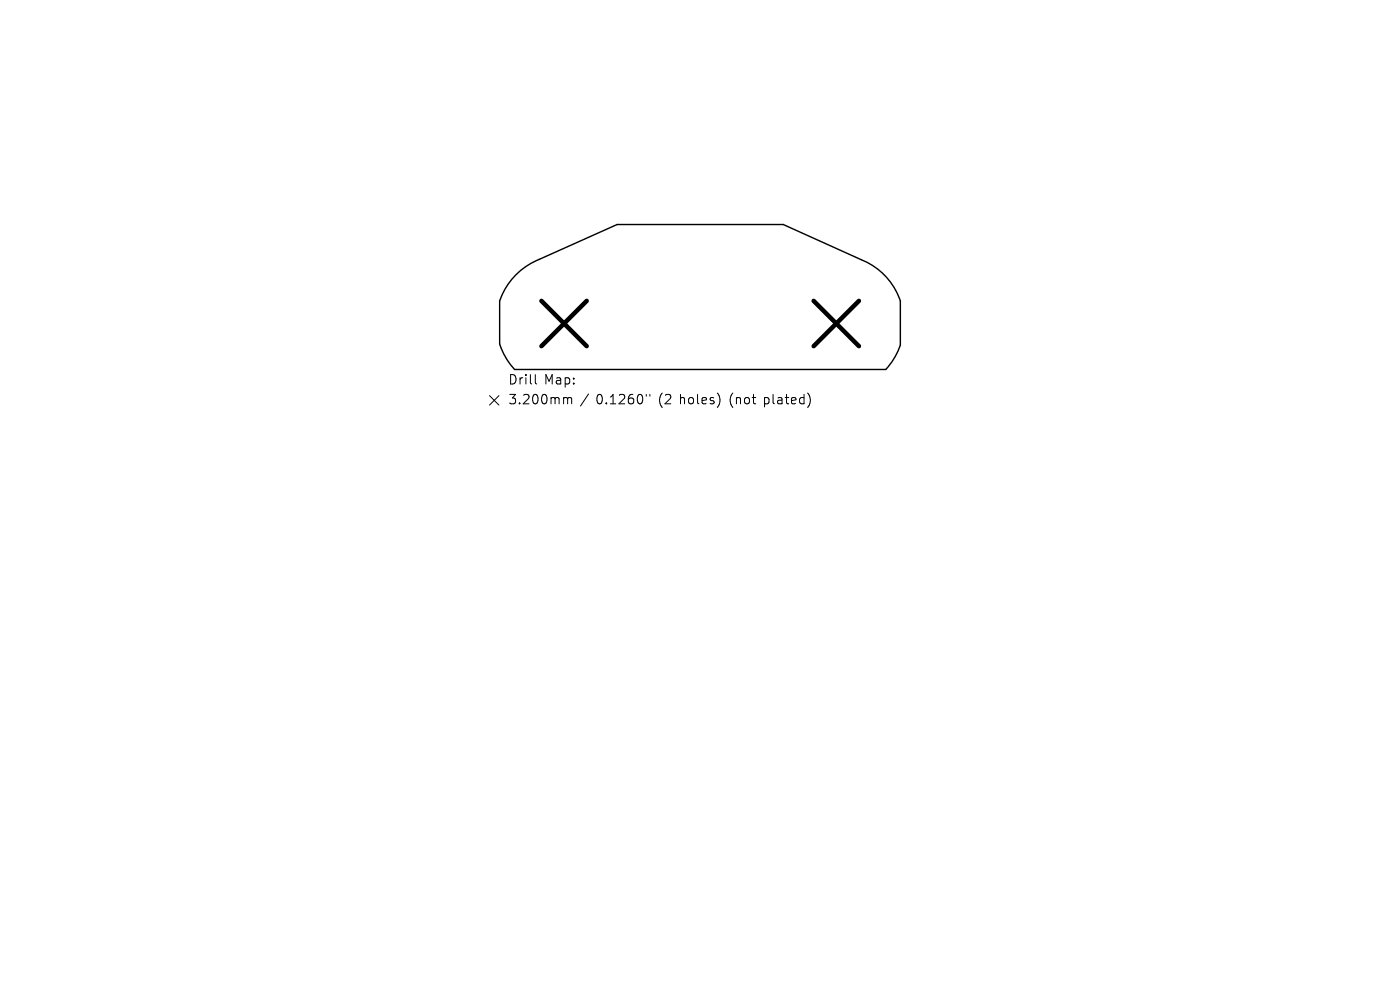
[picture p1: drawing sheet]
<svg xmlns="http://www.w3.org/2000/svg" width="297mm" height="210mm" viewBox="0 0 297 210" stroke-linecap="round" stroke-linejoin="round" font-family="sans-serif">
<defs><g id="words">
<g font-size="2.8">
<text x="107.8" y="82">Drill</text>
<text x="115.4" y="82">Map:</text>
<text x="107.8" y="86.2">3.200mm</text>
<text x="126.4" y="86.2">0.1260&quot;</text>
<text x="139.7" y="86.2">(2</text>
<text x="144.3" y="86.2">holes)</text>
<text x="154.9" y="86.2">(not</text>
<text x="162.3" y="86.2">plated)</text>
</g>
</g></defs>
<path d="M109.5 58.3a14.6 14.6 0 0 1 4.9-3.3l16.5-7.4h35.3l16.5 7.5a14.3 14.3 0 0 1 8.3 8.7v9.4a14.4 14.4 0 0 1-3.1 5.2h-78.7a14.4 14.4 0 0 1-3.2-5.4v-9.2a14.6 14.6 0 0 1 3.5-5.5z" fill="none" stroke="#000" stroke-width=".3"/>
<path d="M114.9 63.8l9.6 9.6M124.5 63.8l-9.6 9.6M172.6 63.8l9.6 9.6M182.2 63.8l-9.6 9.6" fill="none" stroke="#000" stroke-width=".96"/>
<path d="M113.6 79.5v1.7l.2 .3M103.8 83.9l2 2M105.8 83.9l-2 2M120.1 84.3l.3 .3M120.4 84.6v1.1M120.4 84.6l.3-.3 .5 .1 .1 1.3M124.9 83.6l-1.8 2.5M137.1 83.7v.3M137.9 83.7v.3M152.6 84.2v1.4M171.4 83.5a2.35 2.35 0 0 1 0 2.8" fill="none" stroke="#000" stroke-width=".21"/>
<use href="#words"/>
</svg>
